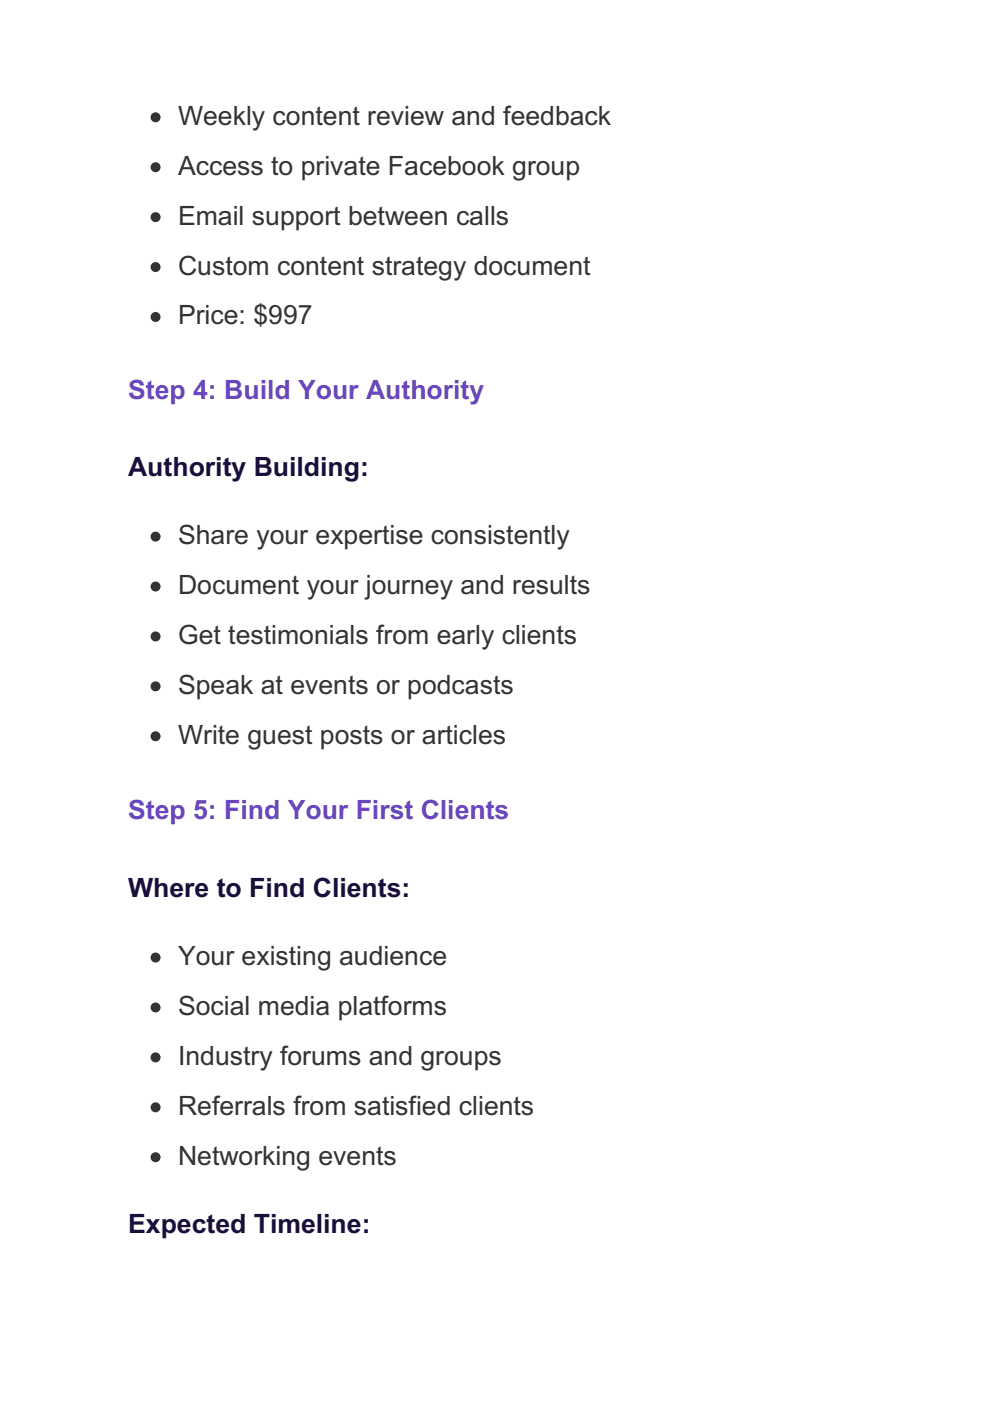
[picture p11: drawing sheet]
<svg xmlns="http://www.w3.org/2000/svg" width="210mm" height="297mm" viewBox="0 0 210 297" stroke-linecap="round" stroke-linejoin="round" font-family="sans-serif">
<defs><g id="words">
<g font-size="5.6" fill="#333">
<text x="37.7" y="26.5">Weekly content review and feedback</text>
<text x="37.7" y="37">Access to private Facebook group</text>
<text x="37.7" y="47.6">Email support between calls</text>
<text x="37.7" y="58.2">Custom content strategy document</text>
<text x="37.7" y="68.8">Price: $997</text>
<text x="37.7" y="115.4">Share your expertise consistently</text>
<text x="37.7" y="125.9">Document your journey and results</text>
<text x="37.7" y="136.5">Get testimonials from early clients</text>
<text x="37.7" y="147.1">Speak at events or podcasts</text>
<text x="37.7" y="157.7">Write guest posts or articles</text>
<text x="37.7" y="204.6">Your existing audience</text>
<text x="37.7" y="215.2">Social media platforms</text>
<text x="37.7" y="225.8">Industry forums and groups</text>
<text x="37.7" y="236.4">Referrals from satisfied clients</text>
<text x="37.7" y="246.9">Networking events</text>
</g>
<g font-size="5.6" fill="#6b46c1">
<text x="27.2" y="84.7">Step 4: Build Your Authority</text>
<text x="27.2" y="173.6">Step 5: Find Your First Clients</text>
</g>
<g font-size="5.6" fill="#1a0f3c">
<text x="27.2" y="100.9">Authority Building:</text>
<text x="27.2" y="190.1">Where to Find Clients:</text>
<text x="27.2" y="261.4">Expected Timeline:</text>
</g>
</g></defs>
<g fill="#333" stroke="#333" stroke-width=".35">
<circle cx="33" cy="24.9" r=".88"/>
<circle cx="33" cy="35.5" r=".88"/>
<circle cx="33" cy="46" r=".88"/>
<circle cx="33" cy="56.6" r=".88"/>
<circle cx="33" cy="67.2" r=".88"/>
<circle cx="33" cy="113.8" r=".88"/>
<circle cx="33" cy="124.4" r=".88"/>
<circle cx="33" cy="134.9" r=".88"/>
<circle cx="33" cy="145.5" r=".88"/>
<circle cx="33" cy="156.1" r=".88"/>
<circle cx="33" cy="203" r=".88"/>
<circle cx="33" cy="213.6" r=".88"/>
<circle cx="33" cy="224.2" r=".88"/>
<circle cx="33" cy="234.8" r=".88"/>
<circle cx="33" cy="245.4" r=".88"/>
</g>
<use href="#words"/>
</svg>
